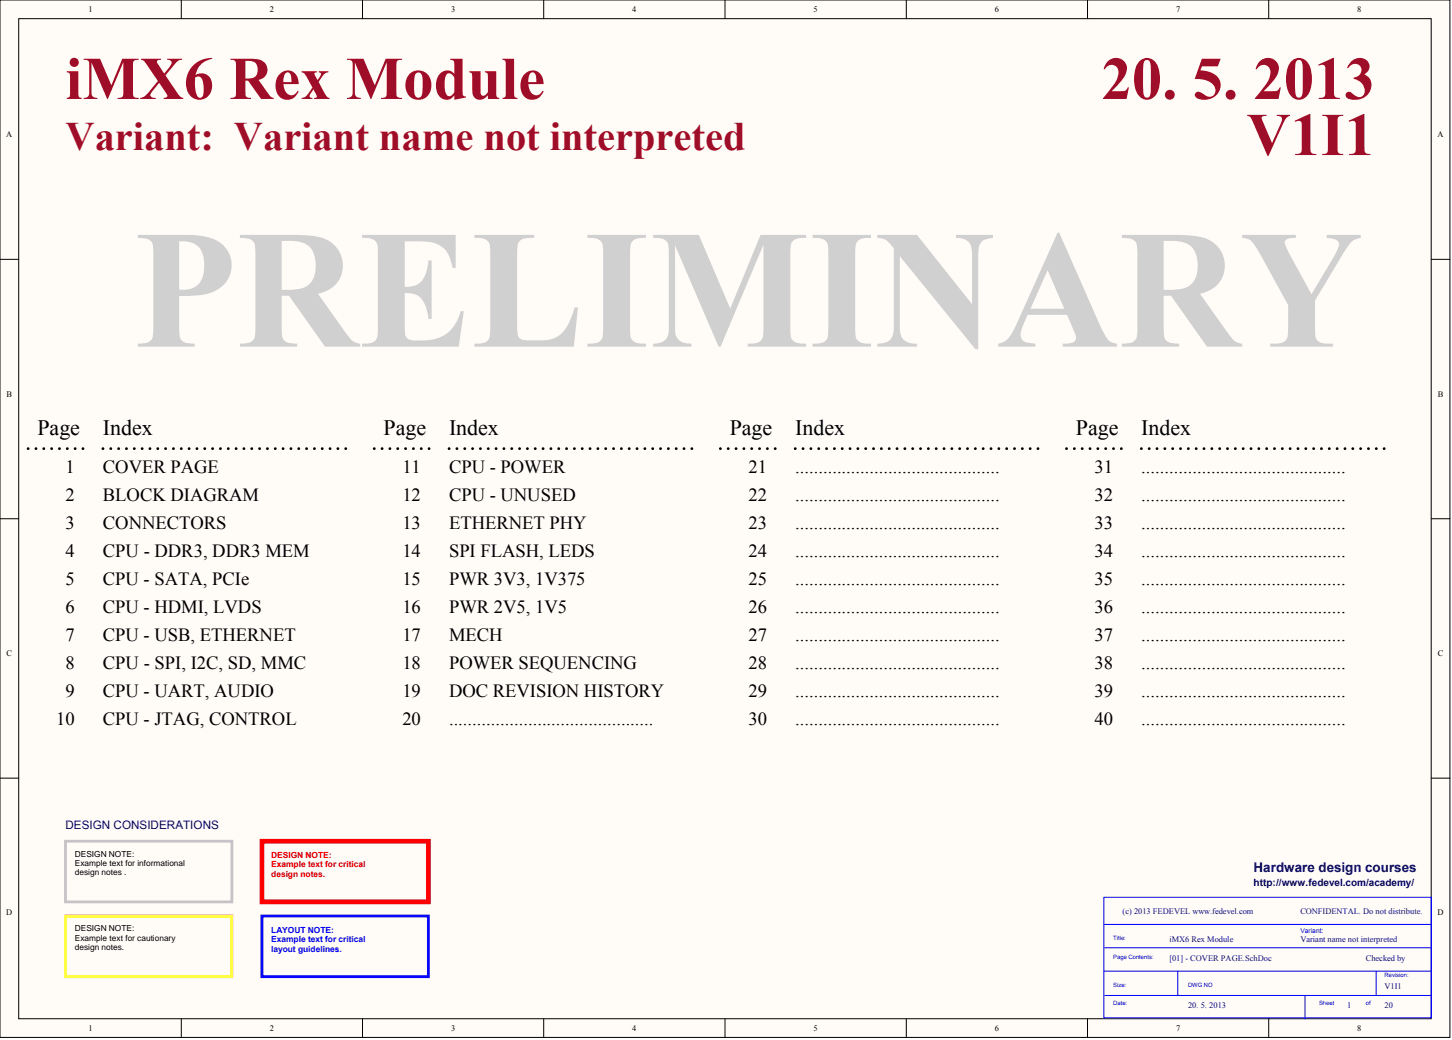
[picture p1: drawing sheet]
<svg xmlns="http://www.w3.org/2000/svg" width="656mm" height="470mm" viewBox="0 0 656 470" stroke-linecap="round" stroke-linejoin="round" font-family="sans-serif">
<defs><g id="words">
<text font-size="76.3" fill="#d0d0d0" x="60" y="157">PRELIMINARY</text>
<g font-size="27.5" fill="#9e0e29">
<text x="30" y="45">iMX6 Rex Module</text>
<text x="497" y="45">20. 5. 2013</text>
<text x="563" y="70">V1I1</text>
</g>
<text font-size="18.3" fill="#9e0e29" x="30" y="68">Variant: Variant name not interpreted</text>
<g font-size="9.9">
<text x="17" y="196">Page</text>
<text x="46" y="196">Index</text>
<text x="173" y="196">Page</text>
<text x="203" y="196">Index</text>
<text x="330" y="196">Page</text>
<text x="359" y="196">Index</text>
<text x="486" y="196">Page</text>
<text x="515" y="196">Index</text>
</g>
<g font-size="8.4">
<text x="30" y="214">1</text>
<text x="46" y="214">COVER PAGE</text>
<text x="182" y="214">11</text>
<text x="203" y="214">CPU - POWER</text>
<text x="338" y="214">21</text>
<text x="359" y="214">............................................</text>
<text x="494" y="214">31</text>
<text x="515" y="214">............................................</text>
<text x="30" y="226">2</text>
<text x="46" y="226">BLOCK DIAGRAM</text>
<text x="182" y="226">12</text>
<text x="203" y="226">CPU - UNUSED</text>
<text x="338" y="226">22</text>
<text x="359" y="226">............................................</text>
<text x="494" y="226">32</text>
<text x="515" y="226">............................................</text>
<text x="30" y="239">3</text>
<text x="46" y="239">CONNECTORS</text>
<text x="182" y="239">13</text>
<text x="203" y="239">ETHERNET PHY</text>
<text x="338" y="239">23</text>
<text x="359" y="239">............................................</text>
<text x="494" y="239">33</text>
<text x="515" y="239">............................................</text>
<text x="30" y="252">4</text>
<text x="46" y="252">CPU - DDR3, DDR3 MEM</text>
<text x="182" y="252">14</text>
<text x="203" y="252">SPI FLASH, LEDS</text>
<text x="338" y="252">24</text>
<text x="359" y="252">............................................</text>
<text x="494" y="252">34</text>
<text x="515" y="252">............................................</text>
<text x="30" y="264">5</text>
<text x="46" y="264">CPU - SATA, PCIe</text>
<text x="182" y="264">15</text>
<text x="203" y="264">PWR 3V3, 1V375</text>
<text x="338" y="264">25</text>
<text x="359" y="264">............................................</text>
<text x="494" y="264">35</text>
<text x="515" y="264">............................................</text>
<text x="30" y="277">6</text>
<text x="46" y="277">CPU - HDMI, LVDS</text>
<text x="182" y="277">16</text>
<text x="203" y="277">PWR 2V5, 1V5</text>
<text x="338" y="277">26</text>
<text x="359" y="277">............................................</text>
<text x="494" y="277">36</text>
<text x="515" y="277">............................................</text>
<text x="30" y="290">7</text>
<text x="46" y="290">CPU - USB, ETHERNET</text>
<text x="182" y="290">17</text>
<text x="203" y="290">MECH</text>
<text x="338" y="290">27</text>
<text x="359" y="290">............................................</text>
<text x="494" y="290">37</text>
<text x="515" y="290">............................................</text>
<text x="30" y="302">8</text>
<text x="46" y="302">CPU - SPI, I2C, SD, MMC</text>
<text x="182" y="302">18</text>
<text x="203" y="302">POWER SEQUENCING</text>
<text x="338" y="302">28</text>
<text x="359" y="302">............................................</text>
<text x="494" y="302">38</text>
<text x="515" y="302">............................................</text>
<text x="30" y="315">9</text>
<text x="46" y="315">CPU - UART, AUDIO</text>
<text x="182" y="315">19</text>
<text x="203" y="315">DOC REVISION HISTORY</text>
<text x="338" y="315">29</text>
<text x="359" y="315">............................................</text>
<text x="494" y="315">39</text>
<text x="515" y="315">............................................</text>
<text x="25" y="328">10</text>
<text x="46" y="328">CPU - JTAG, CONTROL</text>
<text x="182" y="328">20</text>
<text x="203" y="328">............................................</text>
<text x="338" y="328">30</text>
<text x="359" y="328">............................................</text>
<text x="494" y="328">40</text>
<text x="515" y="328">............................................</text>
</g>
<text font-size="6" fill="#000080" x="566" y="394">Hardware design courses</text>
<text font-size="5.3" fill="#000080" x="30" y="375">DESIGN CONSIDERATIONS</text>
<text font-size="4.5" fill="#000080" x="566" y="400">http://www.fedevel.com/academy/</text>
<g font-size="3.8">
<text x="40" y="5">1</text>
<text x="122" y="5">2</text>
<text x="204" y="5">3</text>
<text x="286" y="5">4</text>
<text x="367" y="5">5</text>
<text x="449" y="5">6</text>
<text x="531" y="5">7</text>
<text x="613" y="5">8</text>
<text x="3" y="62">A</text>
<text x="649" y="62">A</text>
<text x="3" y="179">B</text>
<text x="649" y="179">B</text>
<text x="3" y="296">C</text>
<text x="649" y="296">C</text>
<text x="34" y="387">DESIGN NOTE:</text>
<text x="34" y="391">Example text for informational</text>
<text x="34" y="395">design notes .</text>
<text x="3" y="414">D</text>
<text x="649" y="414">D</text>
<text x="34" y="421">DESIGN NOTE:</text>
<text x="34" y="425">Example text for cautionary</text>
<text x="34" y="429">design notes.</text>
<text x="40" y="466">1</text>
<text x="122" y="466">2</text>
<text x="204" y="466">3</text>
<text x="286" y="466">4</text>
<text x="367" y="466">5</text>
<text x="449" y="466">6</text>
<text x="531" y="466">7</text>
<text x="613" y="466">8</text>
</g>
<g font-size="3.8" fill="#f00">
<text x="123" y="388">DESIGN NOTE:</text>
<text x="123" y="392">Example text for critical</text>
<text x="123" y="396">design notes.</text>
</g>
<g font-size="3.8" fill="#000080">
<text x="507" y="413">(c) 2013 FEDEVEL www.fedevel.com</text>
<text x="587" y="413">CONFIDENTAL. Do not distribute.</text>
<text x="528" y="426">iMX6 Rex Module</text>
<text x="587" y="426">Variant name not interpreted</text>
<text x="528" y="434">[01] - COVER PAGE.SchDoc</text>
<text x="617" y="434">Checked by</text>
<text x="625" y="447">V1I1</text>
<text x="537" y="455">20. 5. 2013</text>
<text x="608" y="455">1</text>
<text x="625" y="455">20</text>
</g>
<g font-size="3.8" fill="#00f">
<text x="123" y="422">LAYOUT NOTE:</text>
<text x="123" y="426">Example text for critical</text>
<text x="123" y="430">layout guidelines.</text>
</g>
<text font-size="3" fill="#00f" x="587" y="422">Variant:</text>
<g font-size="2.7" fill="#00f">
<text x="503" y="425">Title:</text>
<text x="503" y="433">Page Contents:</text>
<text x="625" y="442">Revision:</text>
<text x="503" y="446">Size:</text>
<text x="537" y="446">DWG NO</text>
<text x="503" y="454">Date:</text>
<text x="596" y="454">Sheet</text>
<text x="617" y="454">of</text>
</g>
</g></defs>
<g fill="#fffcf8" stroke="#000" stroke-width=".45">
<path d="M0 0h655v469h-655z"/>
<path d="M8 8h638v452h-638z"/>
</g>
<g fill="none" stroke="#000" stroke-width=".45">
<path d="M82 0v8M164 0v8M246 0v8M327 0v8M409 0v8M491 0v8M573 0v8M0 117h8M646 117h9M0 234h8M646 234h9M0 352h8"/>
<path d="M646 352h9M82 460v9M164 460v9M246 460v9M327 460v9M409 460v9M491 460v9M573 460v9"/>
</g>
<path d="M499 405h147v55h-147zM499 418h147M499 439h147M499 428h147M532 439v11M622 439v11M499 450h147M589 450v10" fill="none" stroke="#00f" stroke-width=".45"/>
<path d="M13 203h25M46 203h110M169 203h25M203 203h110M325 203h26M359 203h110M482 203h25M515 203h110" fill="none" stroke="#000" stroke-width="1.3" stroke-dasharray="0 3.5"/>
<path d="M30 380h75v27h-75z" fill="none" stroke="#c6c3c6" stroke-width="1.3"/>
<path d="M30 414h75v27h-75z" fill="none" stroke="#ff0" stroke-width="1.3"/>
<path d="M118 380h75v27h-75z" fill="none" stroke="#f00" stroke-width="2.1"/>
<path d="M118 414h75v27h-75z" fill="none" stroke="#00f" stroke-width="1.3"/>
<use href="#words"/>
</svg>
